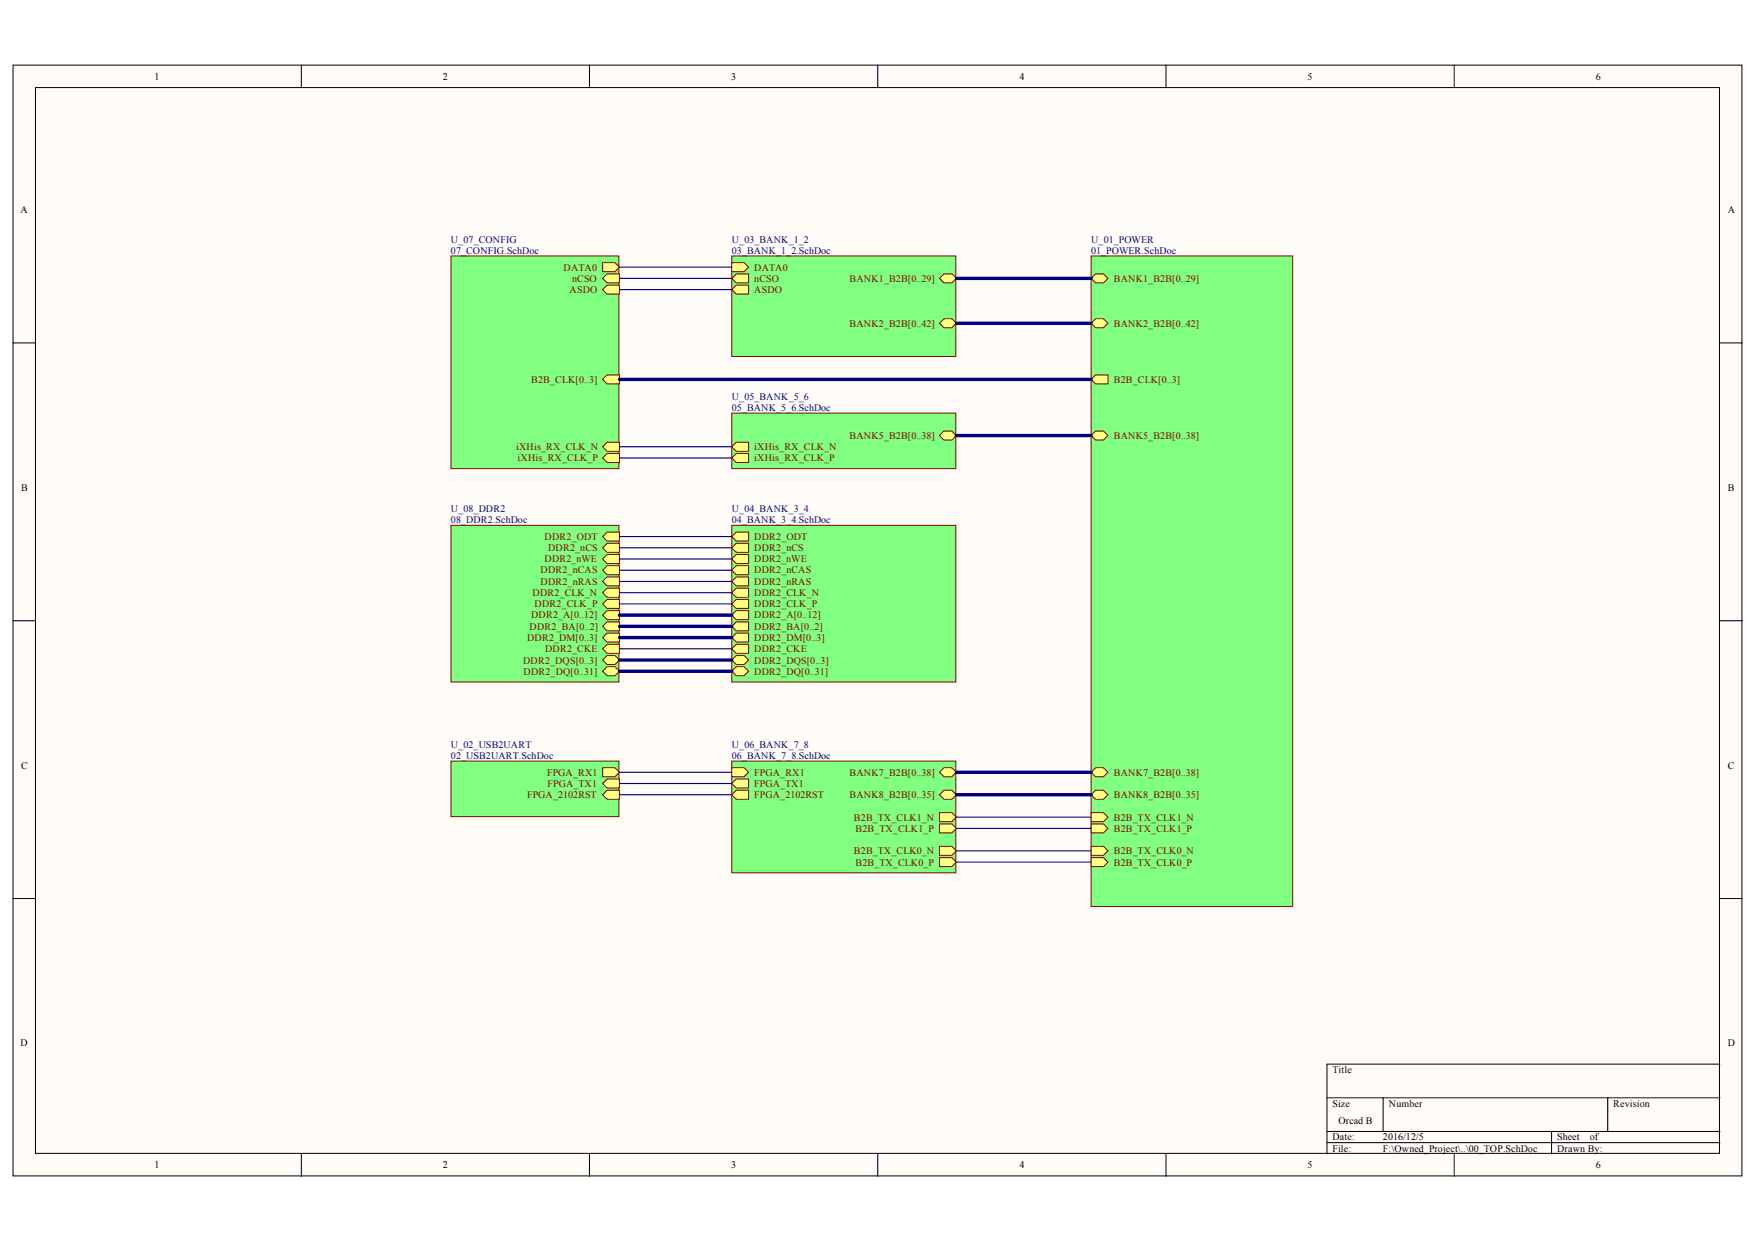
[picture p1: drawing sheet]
<svg xmlns="http://www.w3.org/2000/svg" width="297mm" height="210mm" viewBox="0 0 297 210" stroke-linecap="round" stroke-linejoin="round" font-family="sans-serif">
<defs><g id="words">
<g font-size="1.7">
<text x="26.1" y="13.4">1</text>
<text x="74.8" y="13.4">2</text>
<text x="123.6" y="13.4">3</text>
<text x="172.3" y="13.4">4</text>
<text x="220.9" y="13.4">5</text>
<text x="269.6" y="13.4">6</text>
<text x="3.5" y="36">A</text>
<text x="291.9" y="36">A</text>
<text x="3.6" y="82.9">B</text>
<text x="291.9" y="82.9">B</text>
<text x="3.6" y="129.8">C</text>
<text x="291.9" y="129.8">C</text>
<text x="3.5" y="176.7">D</text>
<text x="291.9" y="176.7">D</text>
<text x="225.1" y="181.2">Title</text>
<text x="225.1" y="186.9">Size</text>
<text x="226.1" y="189.8">Orcad B</text>
<text x="234.7" y="186.9">Number</text>
<text x="272.6" y="186.9">Revision</text>
<text x="26.1" y="197.3">1</text>
<text x="74.8" y="197.3">2</text>
<text x="123.6" y="197.3">3</text>
<text x="172.3" y="197.3">4</text>
<text x="220.9" y="197.3">5</text>
<text x="225.1" y="192.6">Date:</text>
<text x="225.1" y="194.5">File:</text>
<text x="233.7" y="192.6">2016/12/5</text>
<text x="233.7" y="194.5">F:\Owned_Project\..\00_TOP.SchDoc</text>
<text x="263.1" y="192.6">Sheet</text>
<text x="263.1" y="194.5">Drawn By:</text>
<text x="268.6" y="192.6">of</text>
<text x="269.6" y="197.3">6</text>
</g>
<g font-size="1.7" fill="#000080">
<text x="76.2" y="41">U_07_CONFIG</text>
<text x="123.6" y="41">U_03_BANK_1_2</text>
<text x="184.4" y="41">U_01_POWER</text>
<text x="76.2" y="42.8">07_CONFIG.SchDoc</text>
<text x="123.6" y="42.8">03_BANK_1_2.SchDoc</text>
<text x="184.4" y="42.8">01_POWER.SchDoc</text>
<text x="123.6" y="67.5">U_05_BANK_5_6</text>
<text x="123.6" y="69.4">05_BANK_5_6.SchDoc</text>
<text x="76.2" y="86.4">U_08_DDR2</text>
<text x="76.2" y="88.3">08_DDR2.SchDoc</text>
<text x="123.6" y="86.4">U_04_BANK_3_4</text>
<text x="123.6" y="88.3">04_BANK_3_4.SchDoc</text>
<text x="76.2" y="126.2">U_02_USB2UART</text>
<text x="76.2" y="128.2">02_USB2UART.SchDoc</text>
<text x="123.6" y="126.2">U_06_BANK_7_8</text>
<text x="123.6" y="128.2">06_BANK_7_8.SchDoc</text>
</g>
<g font-size="1.7" fill="#800000">
<text x="95.2" y="45.7">DATA0</text>
<text x="96.7" y="47.6">nCSO</text>
<text x="127.4" y="47.6">nCSO</text>
<text x="127.4" y="45.7">DATA0</text>
<text x="143.5" y="47.6">BANK1_B2B[0..29]</text>
<text x="188.2" y="47.6">BANK1_B2B[0..29]</text>
<text x="96.2" y="49.5">ASDO</text>
<text x="127.4" y="49.5">ASDO</text>
<text x="143.5" y="55.2">BANK2_B2B[0..42]</text>
<text x="188.2" y="55.2">BANK2_B2B[0..42]</text>
<text x="89.7" y="64.6">B2B_CLK[0..3]</text>
<text x="188.2" y="64.6">B2B_CLK[0..3]</text>
<text x="87.2" y="76">iXHis_RX_CLK_N</text>
<text x="87.4" y="77.9">iXHis_RX_CLK_P</text>
<text x="127.4" y="77.9">iXHis_RX_CLK_P</text>
<text x="127.4" y="76">iXHis_RX_CLK_N</text>
<text x="143.5" y="74.1">BANK5_B2B[0..38]</text>
<text x="188.2" y="74.1">BANK5_B2B[0..38]</text>
<text x="92" y="91.2">DDR2_ODT</text>
<text x="92" y="95">DDR2_nWE</text>
<text x="92.6" y="93.1">DDR2_nCS</text>
<text x="127.4" y="91.2">DDR2_ODT</text>
<text x="127.4" y="93.1">DDR2_nCS</text>
<text x="127.4" y="95">DDR2_nWE</text>
<text x="90" y="100.6">DDR2_CLK_N</text>
<text x="91.3" y="96.8">DDR2_nCAS</text>
<text x="91.3" y="98.8">DDR2_nRAS</text>
<text x="127.4" y="96.8">DDR2_nCAS</text>
<text x="127.4" y="98.8">DDR2_nRAS</text>
<text x="127.4" y="100.6">DDR2_CLK_N</text>
<text x="89.5" y="106.4">DDR2_BA[0..2]</text>
<text x="89.7" y="104.4">DDR2_A[0..12]</text>
<text x="90.3" y="102.6">DDR2_CLK_P</text>
<text x="127.4" y="102.6">DDR2_CLK_P</text>
<text x="127.4" y="104.4">DDR2_A[0..12]</text>
<text x="127.4" y="106.4">DDR2_BA[0..2]</text>
<text x="88.4" y="112">DDR2_DQS[0..3]</text>
<text x="88.5" y="113.9">DDR2_DQ[0..31]</text>
<text x="89.1" y="108.2">DDR2_DM[0..3]</text>
<text x="92.1" y="110.1">DDR2_CKE</text>
<text x="127.4" y="112">DDR2_DQS[0..3]</text>
<text x="127.4" y="108.2">DDR2_DM[0..3]</text>
<text x="127.4" y="110.1">DDR2_CKE</text>
<text x="127.4" y="113.9">DDR2_DQ[0..31]</text>
<text x="92.4" y="131">FPGA_RX1</text>
<text x="127.4" y="131">FPGA_RX1</text>
<text x="143.5" y="131">BANK7_B2B[0..38]</text>
<text x="188.2" y="131">BANK7_B2B[0..38]</text>
<text x="89.1" y="134.8">FPGA_2102RST</text>
<text x="92.5" y="132.9">FPGA_TX1</text>
<text x="127.4" y="132.9">FPGA_TX1</text>
<text x="127.4" y="134.8">FPGA_2102RST</text>
<text x="143.5" y="134.8">BANK8_B2B[0..35]</text>
<text x="188.2" y="134.8">BANK8_B2B[0..35]</text>
<text x="144.3" y="138.6">B2B_TX_CLK1_N</text>
<text x="144.5" y="140.4">B2B_TX_CLK1_P</text>
<text x="188.2" y="138.6">B2B_TX_CLK1_N</text>
<text x="188.2" y="140.4">B2B_TX_CLK1_P</text>
<text x="144.3" y="144.2">B2B_TX_CLK0_N</text>
<text x="144.5" y="146.2">B2B_TX_CLK0_P</text>
<text x="188.2" y="144.2">B2B_TX_CLK0_N</text>
<text x="188.2" y="146.2">B2B_TX_CLK0_P</text>
</g>
</g></defs>
<g fill="#fffcf8" stroke="#000" stroke-width=".17">
<path d="M2.2 11h292.1v187.6h-292.1z"/>
<path d="M6 14.8h284.5v180h-284.5z"/>
</g>
<g fill="none" stroke="#000" stroke-width=".17">
<path d="M50.9 11v3.8M99.6 11v3.8M148.3 11v3.8M197 11v3.8M245.7 11v3.8M2.2 57.9h3.8M290.6 57.9h3.8M2.2 104.8h3.8M290.6 104.8h3.8M2.2 151.7h3.8M290.6 151.7h3.8M290.6 179.7h-66.4v15.2"/>
<path d="M50.9 194.9v3.8M99.6 194.9v3.8M148.3 194.9v3.8M197 194.9v3.8M224.2 185.4h66.4M224.2 191.1h66.4M224.2 193h66.4M233.7 185.4v5.7M245.7 194.9v3.8M262.2 191.1v3.8M271.6 185.4v5.7"/>
</g>
<path d="M184.4 43.2h34v109.9h-34z" fill="#80ff80" stroke="#800000" stroke-width=".17"/>
<path d="M184.4 64.1l.7-.8h2.1v1.5h-2.1z" fill-rule="evenodd" fill="#ffff80"/>
<path d="M184.4 64.1l.7-.8h2.1v1.5h-2.1z" fill="none" stroke="#800000" stroke-width=".17"/>
<path d="M184.4 47l.7-.7h1.3l.8 .7-.8 .8h-1.3z" fill-rule="evenodd" fill="#ffff80"/>
<path d="M184.4 47l.7-.7h1.3l.8 .7-.8 .8h-1.3z" fill="none" stroke="#800000" stroke-width=".17"/>
<path d="M184.4 54.6l.7-.8h1.3l.8 .8-.8 .8h-1.3z" fill-rule="evenodd" fill="#ffff80"/>
<path d="M184.4 54.6l.7-.8h1.3l.8 .8-.8 .8h-1.3z" fill="none" stroke="#800000" stroke-width=".17"/>
<path d="M184.4 73.5l.7-.7h1.3l.8 .7-.8 .8h-1.3z" fill-rule="evenodd" fill="#ffff80"/>
<path d="M184.4 73.5l.7-.7h1.3l.8 .7-.8 .8h-1.3z" fill="none" stroke="#800000" stroke-width=".17"/>
<path d="M184.4 130.4l.7-.7h1.3l.8 .7-.8 .8h-1.3z" fill-rule="evenodd" fill="#ffff80"/>
<path d="M184.4 130.4l.7-.7h1.3l.8 .7-.8 .8h-1.3z" fill="none" stroke="#800000" stroke-width=".17"/>
<path d="M184.4 137.2h2l.8 .8-.8 .8h-2z" fill-rule="evenodd" fill="#ffff80"/>
<path d="M184.4 137.2h2l.8 .8-.8 .8h-2z" fill="none" stroke="#800000" stroke-width=".17"/>
<path d="M184.4 139.1h2l.8 .8-.8 .7h-2z" fill-rule="evenodd" fill="#ffff80"/>
<path d="M184.4 139.1h2l.8 .8-.8 .7h-2z" fill="none" stroke="#800000" stroke-width=".17"/>
<path d="M184.4 142.9h2l.8 .8-.8 .7h-2z" fill-rule="evenodd" fill="#ffff80"/>
<path d="M184.4 142.9h2l.8 .8-.8 .7h-2z" fill="none" stroke="#800000" stroke-width=".17"/>
<path d="M184.4 144.8h2l.8 .8-.8 .7h-2z" fill-rule="evenodd" fill="#ffff80"/>
<path d="M184.4 144.8h2l.8 .8-.8 .7h-2z" fill="none" stroke="#800000" stroke-width=".17"/>
<path d="M184.4 134.2l.7-.8h1.3l.8 .8-.8 .8h-1.3z" fill-rule="evenodd" fill="#ffff80"/>
<path d="M184.4 134.2l.7-.8h1.3l.8 .8-.8 .8h-1.3z" fill="none" stroke="#800000" stroke-width=".17"/>
<path d="M76.2 128.5h28.4v9.4h-28.4z" fill="#80ff80" stroke="#800000" stroke-width=".17"/>
<path d="M101.8 132.3l.8-.7h2.1v1.5h-2.1z" fill-rule="evenodd" fill="#ffff80"/>
<path d="M101.8 132.3l.8-.7h2.1v1.5h-2.1z" fill="none" stroke="#800000" stroke-width=".17"/>
<path d="M101.8 129.7h2.1l.8 .7-.8 .8h-2.1z" fill-rule="evenodd" fill="#ffff80"/>
<path d="M101.8 129.7h2.1l.8 .7-.8 .8h-2.1z" fill="none" stroke="#800000" stroke-width=".17"/>
<path d="M101.8 134.2l.8-.8h2.1v1.6h-2.1z" fill-rule="evenodd" fill="#ffff80"/>
<path d="M101.8 134.2l.8-.8h2.1v1.6h-2.1z" fill="none" stroke="#800000" stroke-width=".17"/>
<path d="M123.6 43.2h37.9v17h-37.9z" fill="#80ff80" stroke="#800000" stroke-width=".17"/>
<path d="M123.6 48.9l.8-.8h2.1v1.6h-2.1z" fill-rule="evenodd" fill="#ffff80"/>
<path d="M123.6 48.9l.8-.8h2.1v1.6h-2.1z" fill="none" stroke="#800000" stroke-width=".17"/>
<path d="M123.6 47l.8-.7h2.1v1.5h-2.1z" fill-rule="evenodd" fill="#ffff80"/>
<path d="M123.6 47l.8-.7h2.1v1.5h-2.1z" fill="none" stroke="#800000" stroke-width=".17"/>
<path d="M123.6 44.4h2.1l.8 .7-.8 .8h-2.1z" fill-rule="evenodd" fill="#ffff80"/>
<path d="M123.6 44.4h2.1l.8 .7-.8 .8h-2.1z" fill="none" stroke="#800000" stroke-width=".17"/>
<path d="M158.7 47l.8-.7h1.3l.8 .7-.8 .8h-1.3z" fill-rule="evenodd" fill="#ffff80"/>
<path d="M158.7 47l.8-.7h1.3l.8 .7-.8 .8h-1.3z" fill="none" stroke="#800000" stroke-width=".17"/>
<path d="M158.7 54.6l.8-.8h1.3l.8 .8-.8 .8h-1.3z" fill-rule="evenodd" fill="#ffff80"/>
<path d="M158.7 54.6l.8-.8h1.3l.8 .8-.8 .8h-1.3z" fill="none" stroke="#800000" stroke-width=".17"/>
<path d="M123.6 88.7h37.9v26.5h-37.9z" fill="#80ff80" stroke="#800000" stroke-width=".17"/>
<path d="M123.6 90.6l.8-.7h2.1v1.5h-2.1z" fill-rule="evenodd" fill="#ffff80"/>
<path d="M123.6 90.6l.8-.7h2.1v1.5h-2.1z" fill="none" stroke="#800000" stroke-width=".17"/>
<path d="M123.6 92.5l.8-.8h2.1v1.6h-2.1z" fill-rule="evenodd" fill="#ffff80"/>
<path d="M123.6 92.5l.8-.8h2.1v1.6h-2.1z" fill="none" stroke="#800000" stroke-width=".17"/>
<path d="M123.6 94.4l.8-.8h2.1v1.6h-2.1z" fill-rule="evenodd" fill="#ffff80"/>
<path d="M123.6 94.4l.8-.8h2.1v1.6h-2.1z" fill="none" stroke="#800000" stroke-width=".17"/>
<path d="M123.6 96.3l.8-.8h2.1v1.6h-2.1z" fill-rule="evenodd" fill="#ffff80"/>
<path d="M123.6 96.3l.8-.8h2.1v1.6h-2.1z" fill="none" stroke="#800000" stroke-width=".17"/>
<path d="M123.6 98.2l.8-.8h2.1v1.5h-2.1z" fill-rule="evenodd" fill="#ffff80"/>
<path d="M123.6 98.2l.8-.8h2.1v1.5h-2.1z" fill="none" stroke="#800000" stroke-width=".17"/>
<path d="M123.6 100.1l.8-.8h2.1v1.5h-2.1z" fill-rule="evenodd" fill="#ffff80"/>
<path d="M123.6 100.1l.8-.8h2.1v1.5h-2.1z" fill="none" stroke="#800000" stroke-width=".17"/>
<path d="M123.6 102l.8-.8h2.1v1.5h-2.1z" fill-rule="evenodd" fill="#ffff80"/>
<path d="M123.6 102l.8-.8h2.1v1.5h-2.1z" fill="none" stroke="#800000" stroke-width=".17"/>
<path d="M123.6 103.9l.8-.8h2.1v1.5h-2.1z" fill-rule="evenodd" fill="#ffff80"/>
<path d="M123.6 103.9l.8-.8h2.1v1.5h-2.1z" fill="none" stroke="#800000" stroke-width=".17"/>
<path d="M123.6 105.8l.8-.8h2.1v1.5h-2.1z" fill-rule="evenodd" fill="#ffff80"/>
<path d="M123.6 105.8l.8-.8h2.1v1.5h-2.1z" fill="none" stroke="#800000" stroke-width=".17"/>
<path d="M123.6 111.5l.8-.8h1.3l.8 .8-.8 .7h-1.3z" fill-rule="evenodd" fill="#ffff80"/>
<path d="M123.6 111.5l.8-.8h1.3l.8 .8-.8 .7h-1.3z" fill="none" stroke="#800000" stroke-width=".17"/>
<path d="M123.6 107.7l.8-.8h2.1v1.5h-2.1z" fill-rule="evenodd" fill="#ffff80"/>
<path d="M123.6 107.7l.8-.8h2.1v1.5h-2.1z" fill="none" stroke="#800000" stroke-width=".17"/>
<path d="M123.6 109.6l.8-.8h2.1v1.5h-2.1z" fill-rule="evenodd" fill="#ffff80"/>
<path d="M123.6 109.6l.8-.8h2.1v1.5h-2.1z" fill="none" stroke="#800000" stroke-width=".17"/>
<path d="M123.6 113.4l.8-.8h1.3l.8 .8-.8 .7h-1.3z" fill-rule="evenodd" fill="#ffff80"/>
<path d="M123.6 113.4l.8-.8h1.3l.8 .8-.8 .7h-1.3z" fill="none" stroke="#800000" stroke-width=".17"/>
<path d="M123.6 69.8h37.9v9.3h-37.9z" fill="#80ff80" stroke="#800000" stroke-width=".17"/>
<path d="M123.6 77.3l.8-.7h2.1v1.5h-2.1z" fill-rule="evenodd" fill="#ffff80"/>
<path d="M123.6 77.3l.8-.7h2.1v1.5h-2.1z" fill="none" stroke="#800000" stroke-width=".17"/>
<path d="M123.6 75.4l.8-.7h2.1v1.5h-2.1z" fill-rule="evenodd" fill="#ffff80"/>
<path d="M123.6 75.4l.8-.7h2.1v1.5h-2.1z" fill="none" stroke="#800000" stroke-width=".17"/>
<path d="M158.7 73.5l.8-.7h1.3l.8 .7-.8 .8h-1.3z" fill-rule="evenodd" fill="#ffff80"/>
<path d="M158.7 73.5l.8-.7h1.3l.8 .7-.8 .8h-1.3z" fill="none" stroke="#800000" stroke-width=".17"/>
<path d="M123.6 128.5h37.9v18.9h-37.9z" fill="#80ff80" stroke="#800000" stroke-width=".17"/>
<path d="M158.7 130.4l.8-.7h1.3l.8 .7-.8 .8h-1.3z" fill-rule="evenodd" fill="#ffff80"/>
<path d="M158.7 130.4l.8-.7h1.3l.8 .7-.8 .8h-1.3z" fill="none" stroke="#800000" stroke-width=".17"/>
<path d="M158.7 137.2h2.1l.8 .8-.8 .8h-2.1z" fill-rule="evenodd" fill="#ffff80"/>
<path d="M158.7 137.2h2.1l.8 .8-.8 .8h-2.1z" fill="none" stroke="#800000" stroke-width=".17"/>
<path d="M158.7 139.1h2.1l.8 .8-.8 .7h-2.1z" fill-rule="evenodd" fill="#ffff80"/>
<path d="M158.7 139.1h2.1l.8 .8-.8 .7h-2.1z" fill="none" stroke="#800000" stroke-width=".17"/>
<path d="M158.7 142.9h2.1l.8 .8-.8 .7h-2.1z" fill-rule="evenodd" fill="#ffff80"/>
<path d="M158.7 142.9h2.1l.8 .8-.8 .7h-2.1z" fill="none" stroke="#800000" stroke-width=".17"/>
<path d="M158.7 144.8h2.1l.8 .8-.8 .7h-2.1z" fill-rule="evenodd" fill="#ffff80"/>
<path d="M158.7 144.8h2.1l.8 .8-.8 .7h-2.1z" fill="none" stroke="#800000" stroke-width=".17"/>
<path d="M158.7 134.2l.8-.8h1.3l.8 .8-.8 .8h-1.3z" fill-rule="evenodd" fill="#ffff80"/>
<path d="M158.7 134.2l.8-.8h1.3l.8 .8-.8 .8h-1.3z" fill="none" stroke="#800000" stroke-width=".17"/>
<path d="M123.6 132.3l.8-.7h2.1v1.5h-2.1z" fill-rule="evenodd" fill="#ffff80"/>
<path d="M123.6 132.3l.8-.7h2.1v1.5h-2.1z" fill="none" stroke="#800000" stroke-width=".17"/>
<path d="M123.6 129.7h2.1l.8 .7-.8 .8h-2.1z" fill-rule="evenodd" fill="#ffff80"/>
<path d="M123.6 129.7h2.1l.8 .7-.8 .8h-2.1z" fill="none" stroke="#800000" stroke-width=".17"/>
<path d="M123.6 134.2l.8-.8h2.1v1.6h-2.1z" fill-rule="evenodd" fill="#ffff80"/>
<path d="M123.6 134.2l.8-.8h2.1v1.6h-2.1z" fill="none" stroke="#800000" stroke-width=".17"/>
<path d="M76.2 43.2h28.4v35.9h-28.4z" fill="#80ff80" stroke="#800000" stroke-width=".17"/>
<path d="M101.8 48.9l.8-.8h2.1v1.6h-2.1z" fill-rule="evenodd" fill="#ffff80"/>
<path d="M101.8 48.9l.8-.8h2.1v1.6h-2.1z" fill="none" stroke="#800000" stroke-width=".17"/>
<path d="M101.8 47l.8-.7h2.1v1.5h-2.1z" fill-rule="evenodd" fill="#ffff80"/>
<path d="M101.8 47l.8-.7h2.1v1.5h-2.1z" fill="none" stroke="#800000" stroke-width=".17"/>
<path d="M101.8 44.4h2.1l.8 .7-.8 .8h-2.1z" fill-rule="evenodd" fill="#ffff80"/>
<path d="M101.8 44.4h2.1l.8 .7-.8 .8h-2.1z" fill="none" stroke="#800000" stroke-width=".17"/>
<path d="M101.8 77.3l.8-.7h2.1v1.5h-2.1z" fill-rule="evenodd" fill="#ffff80"/>
<path d="M101.8 77.3l.8-.7h2.1v1.5h-2.1z" fill="none" stroke="#800000" stroke-width=".17"/>
<path d="M101.8 75.4l.8-.7h2.1v1.5h-2.1z" fill-rule="evenodd" fill="#ffff80"/>
<path d="M101.8 75.4l.8-.7h2.1v1.5h-2.1z" fill="none" stroke="#800000" stroke-width=".17"/>
<path d="M101.8 64.1l.8-.8h2.1v1.5h-2.1z" fill-rule="evenodd" fill="#ffff80"/>
<path d="M101.8 64.1l.8-.8h2.1v1.5h-2.1z" fill="none" stroke="#800000" stroke-width=".17"/>
<path d="M76.2 88.7h28.4v26.5h-28.4z" fill="#80ff80" stroke="#800000" stroke-width=".17"/>
<path d="M101.8 90.6l.8-.7h2.1v1.5h-2.1z" fill-rule="evenodd" fill="#ffff80"/>
<path d="M101.8 90.6l.8-.7h2.1v1.5h-2.1z" fill="none" stroke="#800000" stroke-width=".17"/>
<path d="M101.8 92.5l.8-.8h2.1v1.6h-2.1z" fill-rule="evenodd" fill="#ffff80"/>
<path d="M101.8 92.5l.8-.8h2.1v1.6h-2.1z" fill="none" stroke="#800000" stroke-width=".17"/>
<path d="M101.8 94.4l.8-.8h2.1v1.6h-2.1z" fill-rule="evenodd" fill="#ffff80"/>
<path d="M101.8 94.4l.8-.8h2.1v1.6h-2.1z" fill="none" stroke="#800000" stroke-width=".17"/>
<path d="M101.8 96.3l.8-.8h2.1v1.6h-2.1z" fill-rule="evenodd" fill="#ffff80"/>
<path d="M101.8 96.3l.8-.8h2.1v1.6h-2.1z" fill="none" stroke="#800000" stroke-width=".17"/>
<path d="M101.8 98.2l.8-.8h2.1v1.5h-2.1z" fill-rule="evenodd" fill="#ffff80"/>
<path d="M101.8 98.2l.8-.8h2.1v1.5h-2.1z" fill="none" stroke="#800000" stroke-width=".17"/>
<path d="M101.8 100.1l.8-.8h2.1v1.5h-2.1z" fill-rule="evenodd" fill="#ffff80"/>
<path d="M101.8 100.1l.8-.8h2.1v1.5h-2.1z" fill="none" stroke="#800000" stroke-width=".17"/>
<path d="M101.8 102l.8-.8h2.1v1.5h-2.1z" fill-rule="evenodd" fill="#ffff80"/>
<path d="M101.8 102l.8-.8h2.1v1.5h-2.1z" fill="none" stroke="#800000" stroke-width=".17"/>
<path d="M101.8 103.9l.8-.8h2.1v1.5h-2.1z" fill-rule="evenodd" fill="#ffff80"/>
<path d="M101.8 103.9l.8-.8h2.1v1.5h-2.1z" fill="none" stroke="#800000" stroke-width=".17"/>
<path d="M101.8 105.8l.8-.8h2.1v1.5h-2.1z" fill-rule="evenodd" fill="#ffff80"/>
<path d="M101.8 105.8l.8-.8h2.1v1.5h-2.1z" fill="none" stroke="#800000" stroke-width=".17"/>
<path d="M101.8 111.5l.8-.8h1.3l.8 .8-.8 .7h-1.3z" fill-rule="evenodd" fill="#ffff80"/>
<path d="M101.8 111.5l.8-.8h1.3l.8 .8-.8 .7h-1.3z" fill="none" stroke="#800000" stroke-width=".17"/>
<path d="M101.8 107.7l.8-.8h2.1v1.5h-2.1z" fill-rule="evenodd" fill="#ffff80"/>
<path d="M101.8 107.7l.8-.8h2.1v1.5h-2.1z" fill="none" stroke="#800000" stroke-width=".17"/>
<path d="M101.8 109.6l.8-.8h2.1v1.5h-2.1z" fill-rule="evenodd" fill="#ffff80"/>
<path d="M101.8 109.6l.8-.8h2.1v1.5h-2.1z" fill="none" stroke="#800000" stroke-width=".17"/>
<path d="M101.8 113.4l.8-.8h1.3l.8 .8-.8 .7h-1.3z" fill-rule="evenodd" fill="#ffff80"/>
<path d="M101.8 113.4l.8-.8h1.3l.8 .8-.8 .7h-1.3z" fill="none" stroke="#800000" stroke-width=".17"/>
<path d="M161.6 47h22.8M161.6 54.6h22.8M104.7 64.1h79.7M161.6 73.5h22.8M104.7 103.9h18.9M104.7 105.8h18.9M104.7 107.7h18.9M104.7 111.5h18.9M104.7 113.4h18.9M161.6 130.4h22.8M161.6 134.2h22.8" fill="none" stroke="#000080" stroke-width=".57"/>
<g fill="none" stroke="#000080" stroke-width=".19">
<path d="M104.7 45.1h18.9M104.7 47h18.9M104.7 48.9h18.9M104.7 75.4h18.9M104.7 77.3h18.9M104.7 90.6h18.9M104.7 92.5h18.9M104.7 94.4h18.9M104.7 96.3h18.9M104.7 98.2h18.9M104.7 100.1h18.9M104.7 102h18.9"/>
<path d="M104.7 109.6h18.9M104.7 130.4h18.9M104.7 132.3h18.9M104.7 134.2h18.9M161.6 138h22.8M161.6 139.9h22.8M161.6 143.7h22.8M161.6 145.6h22.8"/>
</g>
<use href="#words"/>
</svg>
